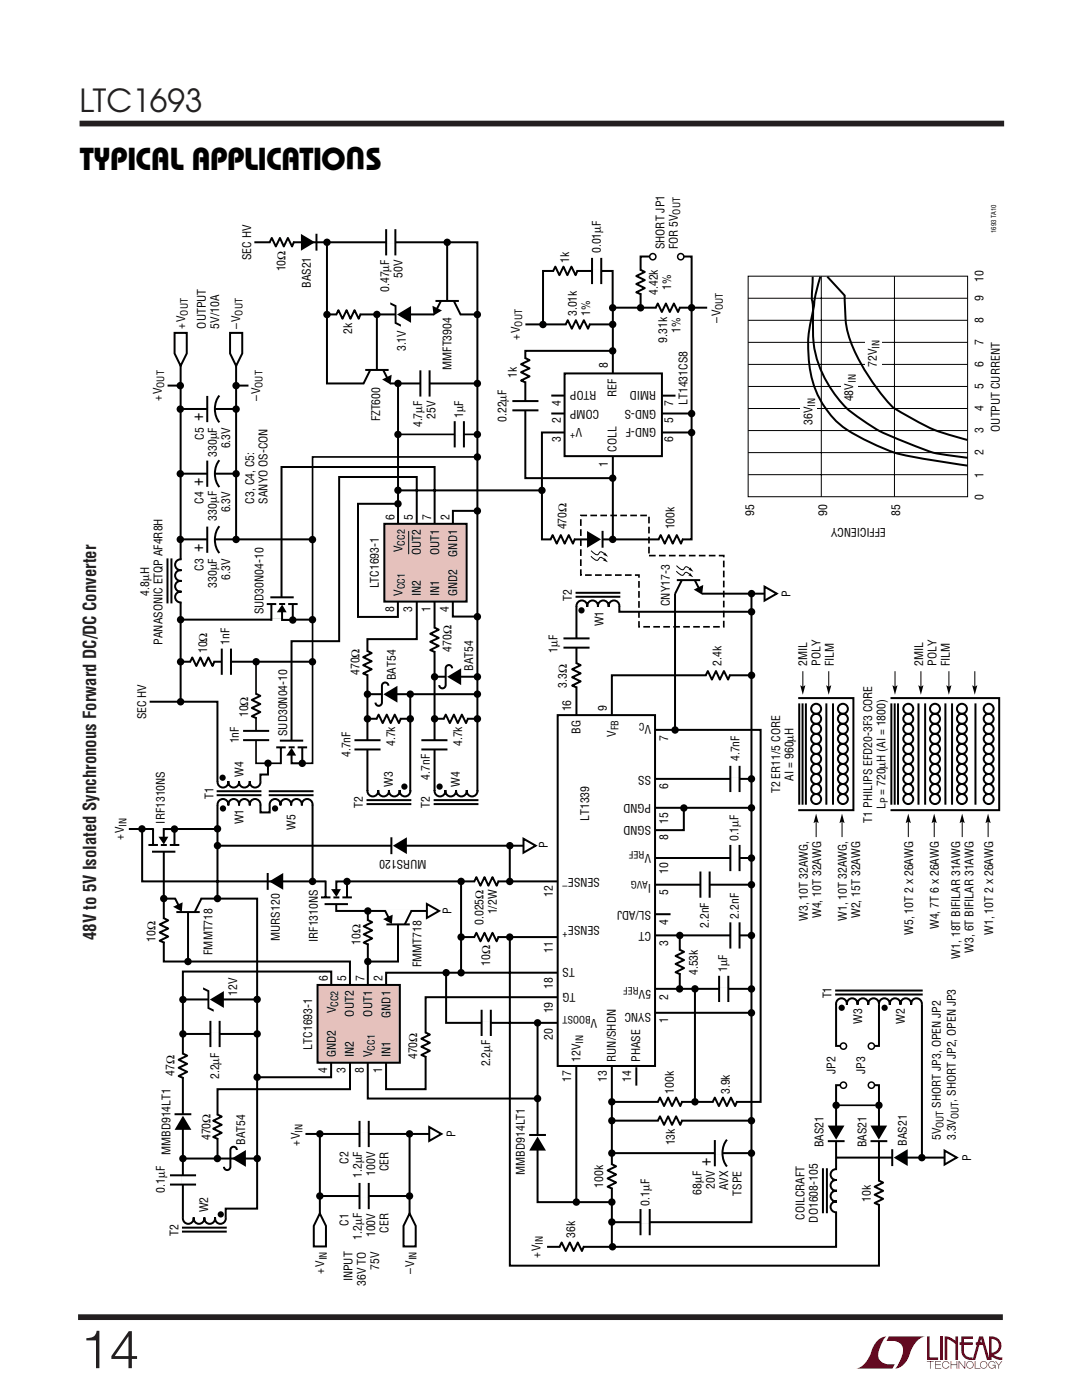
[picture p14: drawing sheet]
<svg xmlns="http://www.w3.org/2000/svg" width="216mm" height="279mm" viewBox="0 0 216 279" stroke-linecap="round" stroke-linejoin="round" font-family="sans-serif">
<defs><g id="words">
<text font-size="10.6" fill="#231f20" x="16" y="273">14</text>
<text font-size="6.3" fill="#231f20" x="15.9" y="22.3">LTC1693</text>
<g font-size="6.3">
<text x="72.9" y="29.4" transform="rotate(-180 72.9 29.4)">U</text>
<text x="15.9" y="33.8">TYPICAL APPLICATIONS</text>
</g>
<text font-size="3.5" fill="#231f20" x="19.2" y="187.6" transform="rotate(-90 19.2 187.6)">48V to 5V Isolated Synchronous Forward DC/DC Converter</text>
<g font-size="3.3">
<text x="40.5" y="84.1" transform="rotate(-90 40.5 84.1)">+</text>
<text x="40.5" y="97" transform="rotate(-90 40.5 97)">+</text>
<text x="40.5" y="110.2" transform="rotate(-90 40.5 110.2)">+</text>
<text x="141.8" y="232.6" transform="rotate(-90 141.8 232.6)">+</text>
</g>
<g font-size="2.3">
<text x="50.1" y="51.9" transform="rotate(-90 50.1 51.9)">SEC HV</text>
<text x="113.6" y="52.4" transform="rotate(-90 113.6 52.4)">1k</text>
<text x="119.9" y="50.5" transform="rotate(-90 119.9 50.5)">0.01µF</text>
<text x="132.6" y="49.8" transform="rotate(-90 132.6 49.8)">SHORT JP1</text>
<text x="135.2" y="49.8" transform="rotate(-90 135.2 49.8)">FOR 5V</text>
<text x="57" y="54.2" transform="rotate(-90 57 54.2)">10Ω</text>
<text x="62" y="57.5" transform="rotate(-90 62 57.5)">BAS21</text>
<text x="77.7" y="58.3" transform="rotate(-90 77.7 58.3)">0.47µF</text>
<text x="80.3" y="55.4" transform="rotate(-90 80.3 55.4)">50V</text>
<text x="131.2" y="58.9" transform="rotate(-90 131.2 58.9)">4.42k</text>
<text x="133.9" y="57.9" transform="rotate(-90 133.9 57.9)">1%</text>
<text x="196.3" y="56.3" transform="rotate(-90 196.3 56.3)">10</text>
<text x="37" y="65.6" transform="rotate(-90 37 65.6)">+V</text>
<text x="41.1" y="65.6" transform="rotate(-90 41.1 65.6)">OUTPUT</text>
<text x="43.7" y="65.6" transform="rotate(-90 43.7 65.6)">5V/10A</text>
<text x="47.9" y="65.6" transform="rotate(-90 47.9 65.6)">–V</text>
<text x="115.1" y="63.1" transform="rotate(-90 115.1 63.1)">3.01k</text>
<text x="117.8" y="63.1" transform="rotate(-90 117.8 63.1)">1%</text>
<text x="143.7" y="64.4" transform="rotate(-90 143.7 64.4)">–V</text>
<text x="196.3" y="64.5" transform="rotate(-90 196.3 64.5)">8</text>
<text x="196.3" y="60.1" transform="rotate(-90 196.3 60.1)">9</text>
<text x="70.3" y="66.7" transform="rotate(-90 70.3 66.7)">2k</text>
<text x="81" y="70.1" transform="rotate(-90 81 70.1)">3.1V</text>
<text x="103.7" y="67.8" transform="rotate(-90 103.7 67.8)">+V</text>
<text x="133.1" y="68.4" transform="rotate(-90 133.1 68.4)">9.31k</text>
<text x="135.8" y="66.4" transform="rotate(-90 135.8 66.4)">1%</text>
<text x="196.3" y="68.9" transform="rotate(-90 196.3 68.9)">7</text>
<text x="90.1" y="73.8" transform="rotate(-90 90.1 73.8)">MMFT3904</text>
<text x="103.1" y="75.5" transform="rotate(-90 103.1 75.5)">1k</text>
<text x="121.3" y="73.5" transform="rotate(-90 121.3 73.5)">8</text>
<text x="175" y="73.2" transform="rotate(-90 175 73.2)">72V</text>
<text x="196.3" y="77.7" transform="rotate(-90 196.3 77.7)">5</text>
<text x="196.3" y="73.3" transform="rotate(-90 196.3 73.3)">6</text>
<text x="32.3" y="80" transform="rotate(-90 32.3 80)">+V</text>
<text x="51.9" y="80" transform="rotate(-90 51.9 80)">–V</text>
<text x="86.9" y="83.6" transform="rotate(-90 86.9 83.6)">25V</text>
<text x="92.4" y="83.4" transform="rotate(-90 92.4 83.4)">1µF</text>
<text x="111.9" y="81" transform="rotate(-90 111.9 81)">4</text>
<text x="119" y="78.1" transform="rotate(-180 119 78.1)">RTOP</text>
<text x="119.6" y="81.7" transform="rotate(-180 119.6 81.7)">COMP</text>
<text x="123" y="79.3" transform="rotate(-90 123 79.3)">REF</text>
<text x="130.9" y="81.7" transform="rotate(-180 130.9 81.7)">GND-S</text>
<text x="130.9" y="78.1" transform="rotate(-180 130.9 78.1)">RMID</text>
<text x="134.3" y="81" transform="rotate(-90 134.3 81)">7</text>
<text x="137.2" y="80.8" transform="rotate(-90 137.2 80.8)">LT1431CS8</text>
<text x="170.3" y="80.1" transform="rotate(-90 170.3 80.1)">48V</text>
<text x="196.3" y="82.1" transform="rotate(-90 196.3 82.1)">4</text>
<text x="40.6" y="87.8" transform="rotate(-90 40.6 87.8)">C5</text>
<text x="45.9" y="89.5" transform="rotate(-90 45.9 89.5)">6.3V</text>
<text x="75.9" y="84.1" transform="rotate(-90 75.9 84.1)">FZT600</text>
<text x="84.2" y="85.3" transform="rotate(-90 84.2 85.3)">4.7µF</text>
<text x="101.1" y="84.2" transform="rotate(-90 101.1 84.2)">0.22µF</text>
<text x="111.9" y="88.3" transform="rotate(-90 111.9 88.3)">3</text>
<text x="111.9" y="84.5" transform="rotate(-90 111.9 84.5)">2</text>
<text x="116.2" y="85.4" transform="rotate(-180 116.2 85.4)">V</text>
<text x="130.9" y="85.4" transform="rotate(-180 130.9 85.4)">GND-F</text>
<text x="134.3" y="88.3" transform="rotate(-90 134.3 88.3)">6</text>
<text x="134.3" y="84.5" transform="rotate(-90 134.3 84.5)">5</text>
<text x="162.1" y="84.9" transform="rotate(-90 162.1 84.9)">36V</text>
<text x="196.3" y="86.5" transform="rotate(-90 196.3 86.5)">3</text>
<text x="199.5" y="86.2" transform="rotate(-90 199.5 86.2)">OUTPUT CURRENT</text>
<text x="43.3" y="91.2" transform="rotate(-90 43.3 91.2)">330µF</text>
<text x="121.3" y="93.2" transform="rotate(-90 121.3 93.2)">1</text>
<text x="123" y="90.1" transform="rotate(-90 123 90.1)">COLL</text>
<text x="196.3" y="95.3" transform="rotate(-90 196.3 95.3)">1</text>
<text x="196.3" y="90.9" transform="rotate(-90 196.3 90.9)">2</text>
<text x="40.6" y="100.5" transform="rotate(-90 40.6 100.5)">C4</text>
<text x="50.7" y="100.5" transform="rotate(-90 50.7 100.5)">C3, C4, C5:</text>
<text x="53.4" y="100.5" transform="rotate(-90 53.4 100.5)">SANYO OS-CON</text>
<text x="196.3" y="99.7" transform="rotate(-90 196.3 99.7)">0</text>
<text x="43.3" y="103.9" transform="rotate(-90 43.3 103.9)">330µF</text>
<text x="45.9" y="102.3" transform="rotate(-90 45.9 102.3)">6.3V</text>
<text x="78.7" y="103.8" transform="rotate(-90 78.7 103.8)">6</text>
<text x="82.4" y="103.8" transform="rotate(-90 82.4 103.8)">5</text>
<text x="86" y="103.8" transform="rotate(-90 86 103.8)">7</text>
<text x="89.7" y="103.8" transform="rotate(-90 89.7 103.8)">2</text>
<text x="113.1" y="105.7" transform="rotate(-90 113.1 105.7)">470Ω</text>
<text x="134.6" y="105.7" transform="rotate(-90 134.6 105.7)">100k</text>
<text x="150.5" y="102.9" transform="rotate(-90 150.5 102.9)">95</text>
<text x="165.1" y="102.9" transform="rotate(-90 165.1 102.9)">90</text>
<text x="176.8" y="105.3" transform="rotate(-180 176.8 105.3)">EFFICIENCY</text>
<text x="179.6" y="102.9" transform="rotate(-90 179.6 102.9)">85</text>
<text x="40.6" y="113.9" transform="rotate(-90 40.6 113.9)">C3</text>
<text x="80.3" y="110.2" transform="rotate(-90 80.3 110.2)">V</text>
<text x="84" y="110.8" transform="rotate(-90 84 110.8)">OUT2</text>
<text x="87.6" y="110.8" transform="rotate(-90 87.6 110.8)">OUT1</text>
<text x="91.3" y="111.1" transform="rotate(-90 91.3 111.1)">GND1</text>
<text x="29.8" y="118.9" transform="rotate(-90 29.8 118.9)">4.8µH</text>
<text x="43.3" y="117.3" transform="rotate(-90 43.3 117.3)">330µF</text>
<text x="45.9" y="115.7" transform="rotate(-90 45.9 115.7)">6.3V</text>
<text x="75.6" y="117.4" transform="rotate(-90 75.6 117.4)">LTC1693-1</text>
<text x="80.3" y="118.9" transform="rotate(-90 80.3 118.9)">V</text>
<text x="84" y="118.9" transform="rotate(-90 84 118.9)">IN2</text>
<text x="87.6" y="118.9" transform="rotate(-90 87.6 118.9)">IN1</text>
<text x="91.3" y="118.9" transform="rotate(-90 91.3 118.9)">GND2</text>
<text x="114.1" y="119.9" transform="rotate(-90 114.1 119.9)">T2</text>
<text x="157.7" y="119.1" transform="rotate(-90 157.7 119.1)">P</text>
<text x="52.6" y="122.6" transform="rotate(-90 52.6 122.6)">SUD30N04-10</text>
<text x="78.6" y="122.1" transform="rotate(-90 78.6 122.1)">8</text>
<text x="82.3" y="122.1" transform="rotate(-90 82.3 122.1)">3</text>
<text x="85.9" y="122.1" transform="rotate(-90 85.9 122.1)">1</text>
<text x="89.6" y="122.1" transform="rotate(-90 89.6 122.1)">4</text>
<text x="120.4" y="125" transform="rotate(-90 120.4 125)">W1</text>
<text x="133.7" y="121" transform="rotate(-90 133.7 121)">CNY17-3</text>
<text x="32.4" y="128.6" transform="rotate(-90 32.4 128.6)">PANASONIC ETQP AF4R8H</text>
<text x="41.3" y="130.4" transform="rotate(-90 41.3 130.4)">10Ω</text>
<text x="45.8" y="128.7" transform="rotate(-90 45.8 128.7)">1nF</text>
<text x="90.1" y="130.1" transform="rotate(-90 90.1 130.1)">470Ω</text>
<text x="111.2" y="130.2" transform="rotate(-90 111.2 130.2)">1µF</text>
<text x="71.7" y="134.7" transform="rotate(-90 71.7 134.7)">470Ω</text>
<text x="79" y="135.7" transform="rotate(-90 79 135.7)">BAT54</text>
<text x="94.4" y="133.9" transform="rotate(-90 94.4 133.9)">BAT54</text>
<text x="113.1" y="137.3" transform="rotate(-90 113.1 137.3)">3.3Ω</text>
<text x="144" y="132.9" transform="rotate(-90 144 132.9)">2.4k</text>
<text x="161.1" y="132.9" transform="rotate(-90 161.1 132.9)">2MIL</text>
<text x="163.7" y="132.9" transform="rotate(-90 163.7 132.9)">POLY</text>
<text x="166.4" y="132.9" transform="rotate(-90 166.4 132.9)">FILM</text>
<text x="184.2" y="132.9" transform="rotate(-90 184.2 132.9)">2MIL</text>
<text x="186.9" y="132.9" transform="rotate(-90 186.9 132.9)">POLY</text>
<text x="189.5" y="132.9" transform="rotate(-90 189.5 132.9)">FILM</text>
<text x="29.2" y="143.6" transform="rotate(-90 29.2 143.6)">SEC HV</text>
<text x="49.5" y="143.1" transform="rotate(-90 49.5 143.1)">10Ω</text>
<text x="113.9" y="142" transform="rotate(-90 113.9 142)">16</text>
<text x="121.1" y="142" transform="rotate(-90 121.1 142)">9</text>
<text x="47.7" y="148.4" transform="rotate(-90 47.7 148.4)">1nF</text>
<text x="57.3" y="146.9" transform="rotate(-90 57.3 146.9)">SUD30N04-10</text>
<text x="78.8" y="148.9" transform="rotate(-90 78.8 148.9)">4.7k</text>
<text x="92.2" y="148.9" transform="rotate(-90 92.2 148.9)">4.7k</text>
<text x="115.9" y="146.4" transform="rotate(-90 115.9 146.4)">BG</text>
<text x="122.9" y="147" transform="rotate(-90 122.9 147)">V</text>
<text x="129.9" y="144.8" transform="rotate(-180 129.9 144.8)">V</text>
<text x="133.4" y="147.8" transform="rotate(-90 133.4 147.8)">7</text>
<text x="48.6" y="155" transform="rotate(-90 48.6 155)">W4</text>
<text x="70" y="151.1" transform="rotate(-90 70 151.1)">4.7nF</text>
<text x="85.8" y="155.6" transform="rotate(-90 85.8 155.6)">4.7nF</text>
<text x="129.9" y="154.8" transform="rotate(-180 129.9 154.8)">SS</text>
<text x="147.5" y="151.9" transform="rotate(-90 147.5 151.9)">4.7nF</text>
<text x="158.3" y="155.8" transform="rotate(-90 158.3 155.8)">AI = 960µH</text>
<text x="42.6" y="159.5" transform="rotate(-90 42.6 159.5)">T1</text>
<text x="72.4" y="161.3" transform="rotate(-90 72.4 161.3)">T2</text>
<text x="78.4" y="157" transform="rotate(-90 78.4 157)">W3</text>
<text x="85.8" y="161.3" transform="rotate(-90 85.8 161.3)">T2</text>
<text x="91.8" y="157" transform="rotate(-90 91.8 157)">W4</text>
<text x="129.9" y="160.5" transform="rotate(-180 129.9 160.5)">PGND</text>
<text x="133.4" y="157.5" transform="rotate(-90 133.4 157.5)">6</text>
<text x="155.7" y="158.3" transform="rotate(-90 155.7 158.3)">T2 ER11/5 CORE</text>
<text x="176.7" y="161.5" transform="rotate(-90 176.7 161.5)">L</text>
<text x="176.7" y="158.6" transform="rotate(-90 176.7 158.6)">= 720µH (AI = 1800)</text>
<text x="24.7" y="167.6" transform="rotate(-90 24.7 167.6)">+V</text>
<text x="32.9" y="164.4" transform="rotate(-90 32.9 164.4)">IRF1310NS</text>
<text x="48.6" y="164.5" transform="rotate(-90 48.6 164.5)">W1</text>
<text x="59" y="165.6" transform="rotate(-90 59 165.6)">W5</text>
<text x="117.5" y="163.8" transform="rotate(-90 117.5 163.8)">LT1339</text>
<text x="129.9" y="164.9" transform="rotate(-180 129.9 164.9)">SGND</text>
<text x="133.4" y="167.7" transform="rotate(-90 133.4 167.7)">8</text>
<text x="133.4" y="164.5" transform="rotate(-90 133.4 164.5)">15</text>
<text x="147.3" y="167.9" transform="rotate(-90 147.3 167.9)">0.1µF</text>
<text x="174" y="164.2" transform="rotate(-90 174 164.2)">T1 PHILIPS EFD20-3F3 CORE</text>
<text x="85.1" y="171.7" transform="rotate(-180 85.1 171.7)">MURS120</text>
<text x="109.3" y="169.3" transform="rotate(-90 109.3 169.3)">P</text>
<text x="129.9" y="170.4" transform="rotate(-180 129.9 170.4)">V</text>
<text x="110.3" y="179.1" transform="rotate(-90 110.3 179.1)">12</text>
<text x="119.7" y="175.2" transform="rotate(-180 119.7 175.2)">SENSE</text>
<text x="129.9" y="176.4" transform="rotate(-180 129.9 176.4)">I</text>
<text x="133.4" y="178.6" transform="rotate(-90 133.4 178.6)">5</text>
<text x="133.4" y="174.5" transform="rotate(-90 133.4 174.5)">10</text>
<text x="90.1" y="182.3" transform="rotate(-90 90.1 182.3)">P</text>
<text x="96.5" y="184.6" transform="rotate(-90 96.5 184.6)">0.025Ω</text>
<text x="99.1" y="182.5" transform="rotate(-90 99.1 182.5)">1/2W</text>
<text x="119.7" y="184.9" transform="rotate(-180 119.7 184.9)">SENSE</text>
<text x="129.9" y="181.9" transform="rotate(-180 129.9 181.9)">SL/ADJ</text>
<text x="133.4" y="184.6" transform="rotate(-90 133.4 184.6)">4</text>
<text x="141.4" y="185.2" transform="rotate(-90 141.4 185.2)">2.2nF</text>
<text x="147.4" y="183.4" transform="rotate(-90 147.4 183.4)">2.2nF</text>
<text x="161.2" y="183.8" transform="rotate(-90 161.2 183.8)">W3, 10T 32AWG,</text>
<text x="163.8" y="183.2" transform="rotate(-90 163.8 183.2)">W4, 10T 32AWG</text>
<text x="169" y="183.8" transform="rotate(-90 169 183.8)">W1, 10T 32AWG,</text>
<text x="171.6" y="183.2" transform="rotate(-90 171.6 183.2)">W2, 15T 32AWG</text>
<text x="187.4" y="185.4" transform="rotate(-90 187.4 185.4)">W4, 7T 6 x 26AWG</text>
<text x="31" y="188" transform="rotate(-90 31 188)">10Ω</text>
<text x="42.4" y="190.5" transform="rotate(-90 42.4 190.5)">FMMT718</text>
<text x="55.8" y="187.8" transform="rotate(-90 55.8 187.8)">MURS120</text>
<text x="63.4" y="188" transform="rotate(-90 63.4 188)">IRF1310NS</text>
<text x="71.9" y="188.5" transform="rotate(-90 71.9 188.5)">10Ω</text>
<text x="110.3" y="190.2" transform="rotate(-90 110.3 190.2)">11</text>
<text x="129.9" y="186" transform="rotate(-180 129.9 186)">CT</text>
<text x="133.4" y="188.8" transform="rotate(-90 133.4 188.8)">3</text>
<text x="182.2" y="186.6" transform="rotate(-90 182.2 186.6)">W5, 10T 2 x 26AWG</text>
<text x="191.6" y="191.3" transform="rotate(-90 191.6 191.3)">W1, 18T BIFILAR 31AWG</text>
<text x="194.3" y="190.2" transform="rotate(-90 194.3 190.2)">W3, 6T BIFILAR 31AWG</text>
<text x="198.2" y="186.6" transform="rotate(-90 198.2 186.6)">W1, 10T 2 x 26AWG</text>
<text x="65.4" y="195.8" transform="rotate(-90 65.4 195.8)">6</text>
<text x="69.1" y="195.8" transform="rotate(-90 69.1 195.8)">5</text>
<text x="72.7" y="195.8" transform="rotate(-90 72.7 195.8)">7</text>
<text x="76.4" y="195.8" transform="rotate(-90 76.4 195.8)">2</text>
<text x="84.1" y="193" transform="rotate(-90 84.1 193)">FMMT718</text>
<text x="97.8" y="192.7" transform="rotate(-90 97.8 192.7)">10Ω</text>
<text x="110.3" y="197.3" transform="rotate(-90 110.3 197.3)">18</text>
<text x="114.7" y="193.1" transform="rotate(-180 114.7 193.1)">TS</text>
<text x="129.9" y="197.6" transform="rotate(-180 129.9 197.6)">5V</text>
<text x="139.3" y="194.6" transform="rotate(-90 139.3 194.6)">4.53k</text>
<text x="145.1" y="194" transform="rotate(-90 145.1 194)">1µF</text>
<text x="47.3" y="198.8" transform="rotate(-90 47.3 198.8)">12V</text>
<text x="67" y="202.2" transform="rotate(-90 67 202.2)">V</text>
<text x="70.6" y="202.9" transform="rotate(-90 70.6 202.9)">OUT2</text>
<text x="74.3" y="202.9" transform="rotate(-90 74.3 202.9)">OUT1</text>
<text x="77.9" y="203.1" transform="rotate(-90 77.9 203.1)">GND1</text>
<text x="110.3" y="202.2" transform="rotate(-90 110.3 202.2)">19</text>
<text x="114.8" y="198.1" transform="rotate(-180 114.8 198.1)">TG</text>
<text x="119.2" y="203.3" transform="rotate(-180 119.2 203.3)">V</text>
<text x="129.9" y="202.1" transform="rotate(-180 129.9 202.1)">SYNC</text>
<text x="133.4" y="199.5" transform="rotate(-90 133.4 199.5)">2</text>
<text x="165.9" y="199.3" transform="rotate(-90 165.9 199.3)">T1</text>
<text x="62.3" y="209.5" transform="rotate(-90 62.3 209.5)">LTC1693-1</text>
<text x="110.3" y="207.5" transform="rotate(-90 110.3 207.5)">20</text>
<text x="133.4" y="204.2" transform="rotate(-90 133.4 204.2)">1</text>
<text x="172" y="204.4" transform="rotate(-90 172 204.4)">W3</text>
<text x="180.6" y="204.4" transform="rotate(-90 180.6 204.4)">W2</text>
<text x="34.8" y="214.7" transform="rotate(-90 34.8 214.7)">47Ω</text>
<text x="43.7" y="215.4" transform="rotate(-90 43.7 215.4)">2.2µF</text>
<text x="65.3" y="214.2" transform="rotate(-90 65.3 214.2)">4</text>
<text x="67" y="211" transform="rotate(-90 67 211)">GND2</text>
<text x="68.9" y="214.2" transform="rotate(-90 68.9 214.2)">3</text>
<text x="70.6" y="211" transform="rotate(-90 70.6 211)">IN2</text>
<text x="72.6" y="214.2" transform="rotate(-90 72.6 214.2)">8</text>
<text x="74.3" y="211" transform="rotate(-90 74.3 211)">V</text>
<text x="76.2" y="214.2" transform="rotate(-90 76.2 214.2)">1</text>
<text x="77.9" y="211" transform="rotate(-90 77.9 211)">IN1</text>
<text x="83.3" y="211.4" transform="rotate(-90 83.3 211.4)">470Ω</text>
<text x="97.8" y="212.8" transform="rotate(-90 97.8 212.8)">2.2µF</text>
<text x="113.9" y="216" transform="rotate(-90 113.9 216)">17</text>
<text x="115.9" y="211.9" transform="rotate(-90 115.9 211.9)">12V</text>
<text x="121.1" y="216" transform="rotate(-90 121.1 216)">13</text>
<text x="122.9" y="211.9" transform="rotate(-90 122.9 211.9)">RUN/SHDN</text>
<text x="126" y="216" transform="rotate(-90 126 216)">14</text>
<text x="127.8" y="211.9" transform="rotate(-90 127.8 211.9)">PHASE</text>
<text x="166.7" y="214.3" transform="rotate(-90 166.7 214.3)">JP2</text>
<text x="172.6" y="214.3" transform="rotate(-90 172.6 214.3)">JP3</text>
<text x="134.4" y="218.2" transform="rotate(-90 134.4 218.2)">100k</text>
<text x="145.6" y="218.4" transform="rotate(-90 145.6 218.4)">3.9k</text>
<text x="187.8" y="221" transform="rotate(-90 187.8 221)">SHORT JP3, OPEN JP2</text>
<text x="190.7" y="219.9" transform="rotate(-90 190.7 219.9)">, SHORT JP2, OPEN JP3</text>
<text x="42" y="227.6" transform="rotate(-90 42 227.6)">470Ω</text>
<text x="90.9" y="226.8" transform="rotate(-90 90.9 226.8)">P</text>
<text x="187.8" y="227.5" transform="rotate(-90 187.8 227.5)">5V</text>
<text x="190.7" y="227.5" transform="rotate(-90 190.7 227.5)">3.3V</text>
<text x="34" y="230.5" transform="rotate(-90 34 230.5)">MMBD914LT1</text>
<text x="48.9" y="228.5" transform="rotate(-90 48.9 228.5)">BAT54</text>
<text x="59.8" y="228.7" transform="rotate(-90 59.8 228.7)">+V</text>
<text x="69.5" y="232.3" transform="rotate(-90 69.5 232.3)">C2</text>
<text x="77.5" y="233.7" transform="rotate(-90 77.5 233.7)">CER</text>
<text x="134.7" y="228.6" transform="rotate(-90 134.7 228.6)">13k</text>
<text x="164.3" y="229" transform="rotate(-90 164.3 229)">BAS21</text>
<text x="172.9" y="229" transform="rotate(-90 172.9 229)">BAS21</text>
<text x="181" y="228.7" transform="rotate(-90 181 228.7)">BAS21</text>
<text x="193.8" y="231.6" transform="rotate(-90 193.8 231.6)">P</text>
<text x="32.9" y="238" transform="rotate(-90 32.9 238)">0.1µF</text>
<text x="72.2" y="235.1" transform="rotate(-90 72.2 235.1)">1.2µF</text>
<text x="74.8" y="234.6" transform="rotate(-90 74.8 234.6)">100V</text>
<text x="104.7" y="234.5" transform="rotate(-90 104.7 234.5)">MMBD914LT1</text>
<text x="120.4" y="237" transform="rotate(-90 120.4 237)">100k</text>
<text x="140" y="238.4" transform="rotate(-90 140 238.4)">68µF</text>
<text x="142.6" y="237.3" transform="rotate(-90 142.6 237.3)">20V</text>
<text x="145.3" y="237.6" transform="rotate(-90 145.3 237.6)">AVX</text>
<text x="148" y="238.6" transform="rotate(-90 148 238.6)">TSPE</text>
<text x="173.8" y="239.9" transform="rotate(-90 173.8 239.9)">10k</text>
<text x="41.6" y="241.9" transform="rotate(-90 41.6 241.9)">W2</text>
<text x="69.5" y="244.6" transform="rotate(-90 69.5 244.6)">C1</text>
<text x="129.6" y="240.6" transform="rotate(-90 129.6 240.6)">0.1µF</text>
<text x="160.6" y="243.5" transform="rotate(-90 160.6 243.5)">COILCRAFT</text>
<text x="163.2" y="244" transform="rotate(-90 163.2 244)">DO1608-105</text>
<text x="35.6" y="246.6" transform="rotate(-90 35.6 246.6)">T2</text>
<text x="72.2" y="247.4" transform="rotate(-90 72.2 247.4)">1.2µF</text>
<text x="74.8" y="246.9" transform="rotate(-90 74.8 246.9)">100V</text>
<text x="77.5" y="246" transform="rotate(-90 77.5 246)">CER</text>
<text x="107.8" y="251" transform="rotate(-90 107.8 251)">+V</text>
<text x="114.7" y="247.1" transform="rotate(-90 114.7 247.1)">36k</text>
<text x="64.7" y="254.2" transform="rotate(-90 64.7 254.2)">+V</text>
<text x="70.3" y="255.7" transform="rotate(-90 70.3 255.7)">INPUT</text>
<text x="73" y="256.6" transform="rotate(-90 73 256.6)">36V TO</text>
<text x="75.7" y="253.4" transform="rotate(-90 75.7 253.4)">75V</text>
<text x="82.6" y="254.2" transform="rotate(-90 82.6 254.2)">–V</text>
</g>
<g font-size="2">
<text x="135.7" y="42.8" transform="rotate(-90 135.7 42.8)">OUT</text>
<text x="37.5" y="63" transform="rotate(-90 37.5 63)">OUT</text>
<text x="48.4" y="63" transform="rotate(-90 48.4 63)">OUT</text>
<text x="104.2" y="65.2" transform="rotate(-90 104.2 65.2)">OUT</text>
<text x="144.2" y="61.8" transform="rotate(-90 144.2 61.8)">OUT</text>
<text x="175.5" y="69.6" transform="rotate(-90 175.5 69.6)">IN</text>
<text x="32.8" y="77.4" transform="rotate(-90 32.8 77.4)">OUT</text>
<text x="52.4" y="77.4" transform="rotate(-90 52.4 77.4)">OUT</text>
<text x="170.8" y="76.5" transform="rotate(-90 170.8 76.5)">IN</text>
<text x="162.6" y="81.2" transform="rotate(-90 162.6 81.2)">IN</text>
<text x="114.7" y="86.4" transform="rotate(-180 114.7 86.4)">+</text>
<text x="80.8" y="108.9" transform="rotate(-90 80.8 108.9)">CC2</text>
<text x="80.8" y="117.6" transform="rotate(-90 80.8 117.6)">CC1</text>
<text x="123.4" y="145.7" transform="rotate(-90 123.4 145.7)">FB</text>
<text x="128.6" y="144.3" transform="rotate(-180 128.6 144.3)">C</text>
<text x="177.2" y="160.3" transform="rotate(-90 177.2 160.3)">P</text>
<text x="25.2" y="165" transform="rotate(-90 25.2 165)">IN</text>
<text x="128.6" y="169.9" transform="rotate(-180 128.6 169.9)">REF</text>
<text x="113.2" y="176.2" transform="rotate(-180 113.2 176.2)">–</text>
<text x="129.3" y="175.9" transform="rotate(-180 129.3 175.9)">AVG</text>
<text x="113.2" y="185.9" transform="rotate(-180 113.2 185.9)">+</text>
<text x="127.5" y="197.1" transform="rotate(-180 127.5 197.1)">REF</text>
<text x="67.5" y="200.9" transform="rotate(-90 67.5 200.9)">CC2</text>
<text x="117.9" y="202.8" transform="rotate(-180 117.9 202.8)">BOOST</text>
<text x="74.8" y="209.7" transform="rotate(-90 74.8 209.7)">CC1</text>
<text x="116.4" y="208.3" transform="rotate(-90 116.4 208.3)">IN</text>
<text x="60.3" y="226.1" transform="rotate(-90 60.3 226.1)">IN</text>
<text x="188.3" y="225.1" transform="rotate(-90 188.3 225.1)">OUT</text>
<text x="191.2" y="223.3" transform="rotate(-90 191.2 223.3)">OUT</text>
<text x="65.2" y="251.6" transform="rotate(-90 65.2 251.6)">IN</text>
<text x="83.1" y="251.6" transform="rotate(-90 83.1 251.6)">IN</text>
<text x="108.3" y="248.4" transform="rotate(-90 108.3 248.4)">IN</text>
</g>
<text font-size="1.3" x="198.8" y="46.5" transform="rotate(-90 198.8 46.5)">1693 TA10</text>
</g></defs>
<g fill="#900126">
<path d="M185 266.7h.5v4.2h1.7v.5h-2.2z"/>
<path d="M175.3 267.3l.5-.3 1.1-.3a5.3 5.3 0 0 0-1.6 4.3 2.68 2.68 0 0 0 3.3 1.3l-.5 .8h-7.3a5.1 5.1 0 0 0 3.2-3.9l.4-.8z"/>
<path d="M177.4 266.7h7.2a5.1 5.1 0 0 0-3.2 4 3.4 3.4 0 0 1-2.8 2.4 5.3 5.3 0 0 0 1.5-4.2 2.67 2.67 0 0 0-3.2-1.3z"/>
<path d="M187.6 266.7h.5v4.7h-.5z"/>
<path d="M188.5 266.7l1.1 .2 1 .7v-.9h.6v4.7h-.6v-3.2l-.9-.6-.7-.4v4.2h-.5z"/>
<path d="M184.9 271.6h1.4v.2h-.6v1.3h-.1v-1.3h-.7z"/>
<path d="M186.6 271.6h1.2v.2h-1.1v.5h1v.1h-1v.6h1.1v.1h-1.2z"/>
<path d="M189.7 271.6h.1v.7h1.1v-.7h.1v1.5h-.1v-.7h-1.1v.7h-.1z"/>
<path d="M191.3 271.6h.1l1.1 1.3v-1.3h.1v1.5l-.1 .1-1.1-1.4v1.3h-.1z"/>
<path d="M194.5 271.6h.1v1.4h1v.1h-1.1z"/>
<path d="M198.6 271.6h.1l.6 .8 .5-.8h.2l-.7 .9v.6h-.1v-.6z"/>
<path d="M191.8 266.7h2.3v.5h-1.8v.7h1.8v.5h-1.8v1.2a1.37 1.37 0 0 0 1.8 1.3v.5l1.3-4.7h.8l1.1 4.3v-4.3a1.91 1.91 0 0 1 2.5 1.4 1.91 1.91 0 0 1-1.5 2.3l.7 .4 1 .1v.5h-.4a3.5 3.5 0 0 1-1.9-.8v-.6a1.39 1.39 0 0 0 1.6-1.3 1.39 1.39 0 0 0-1.4-1.5v4.2h-1l-.8-3h-1.4v-.5h1.3l-.2-.7-1.2 4.2a2.13 2.13 0 0 1-2.7-1.3l-.1-1.7h-.3v-.5h.3z"/>
<path d="M193 271.8a.75 .75 0 0 1 1.2 .2 .75 .75 0 0 1-.4 1.1 .75 .75 0 0 1-1-.7h.1a.61 .61 0 0 0 .9 .5 .61 .61 0 0 0 .2-1 .61 .61 0 0 0-1 .2l-.1 .3h-.1z"/>
<path d="M195.7 271.8a.75 .75 0 0 1 1.2 .2 .75 .75 0 0 1-.4 1.1 .75 .75 0 0 1-1-.7h.2a.61 .61 0 0 0 .8 .5 .61 .61 0 0 0 .2-1 .61 .61 0 0 0-1 .2v.3h-.2z"/>
<path d="M197.4 271.8a.74 .74 0 0 1 1.2 .3h-.1a.61 .61 0 0 0-1-.2 .61 .61 0 0 0 .1 1 .61 .61 0 0 0 .9-.4h-.5v-.1h.7v.7h-.2v-.3a.76 .76 0 0 1-1.1 .2 .76 .76 0 0 1 0-1.2z"/>
<path d="M188.2 271.8a.74 .74 0 0 1 1.2 .4h-.1a.61 .61 0 0 0-.9-.3 .61 .61 0 0 0-.1 1 .61 .61 0 0 0 1-.3h.1a.75 .75 0 0 1-1.1 .4 .75 .75 0 0 1-.1-1.2z"/>
</g>
<path d="M15.9 24.7h184.5M15.6 262.9h184.5" fill="none" stroke="#231f20" stroke-width="1.1" stroke-linecap="butt"/>
<g fill="none" stroke="#000" stroke-width=".4">
<path d="M79.4 76.5v28M112.6 86.3h-4.5v11.6h-28.9M79.2 100.5h-7.8v22.6h8v-3.1M83.2 104.9v-9.7h-15.5v32.8h-9.5v19.8M86.7 104.5v-11.3h-30.5v26M90.4 119.8v3.3h4.8M95.2 102h-4.8v2.6M114.8 119.1h9M114.8 118.3h9M149.9 118.5v125.4h-27.8M73.2 138.5h22.1M81.9 138.8v19.2"/>
<path d="M83.2 120v7.6h-9.9v30.3M86.8 135.1h8.5M115 121.1a1.09 1.09 0 0 1 1.1-1.3 1.09 1.09 0 0 1 1.1 1.3 1.08 1.08 0 0 1 1-1.3 1.08 1.08 0 0 1 1.1 1.3 1.09 1.09 0 0 1 1.1-1.3 1.09 1.09 0 0 1 1 1.3 1.09 1.09 0 0 1 1.1-1.3 1.09 1.09 0 0 1 1.1 1.3M73.1 159.7h9M73.3 157.7a1.09 1.09 0 0 0 1.1 1.2 1.09 1.09 0 0 0 1.1-1.2 1.08 1.08 0 0 0 1 1.2 1.08 1.08 0 0 0 1.1-1.2 1.09 1.09 0 0 0 1.1 1.2 1.09 1.09 0 0 0 1-1.2 1.09 1.09 0 0 0 1.1 1.2 1.09 1.09 0 0 0 1.1-1.2M73.1 160.5h9M67.1 180.4v1.4h18.3M135.6 186.7v10.5M138.7 197.2v22.1M166.6 197.7h17.5M166.6 198.5h17.5M107.3 204.2v35.7h14.8"/>
<path d="M115 212.7v27M166.8 200.5a1.09 1.09 0 0 1 1.1-1.3 1.09 1.09 0 0 1 1.1 1.3 1.09 1.09 0 0 1 1-1.3 1.09 1.09 0 0 1 1.1 1.3 1.08 1.08 0 0 1 1.1-1.3 1.08 1.08 0 0 1 1 1.3 1.09 1.09 0 0 1 1.1-1.3 1.09 1.09 0 0 1 1.1 1.3 1.09 1.09 0 0 1 1.1-1.3 1.09 1.09 0 0 1 1 1.3 1.09 1.09 0 0 1 1.1-1.3 1.09 1.09 0 0 1 1.1 1.3 1.08 1.08 0 0 1 1-1.3 1.08 1.08 0 0 1 1.1 1.3 1.09 1.09 0 0 1 1.1-1.3 1.09 1.09 0 0 1 1.1 1.3M36.3 245.8h8.9M36.3 245h8.9M36.5 243a1.09 1.09 0 0 0 1.1 1.2 1.09 1.09 0 0 0 1-1.2 1.08 1.08 0 0 0 1.1 1.2 1.08 1.08 0 0 0 1.1-1.2 1.09 1.09 0 0 0 1 1.2 1.09 1.09 0 0 0 1.1-1.2 1.09 1.09 0 0 0 1.1 1.2 1.09 1.09 0 0 0 1.1-1.2"/>
</g>
<path d="M115.1 121h8.4M73.4 157.8h8.4M166.9 200.3h8.4M175.5 200.3h8.4M36.6 243.1h8.4" fill="none" stroke="#fff" stroke-width=".67" stroke-linecap="butt"/>
<g fill="#000">
<circle cx="116" cy="121.8" r=".62"/>
<circle cx="80.7" cy="157" r=".62"/>
<circle cx="168" cy="201.1" r=".62"/>
<circle cx="176.5" cy="201.1" r=".62"/>
<circle cx="44.1" cy="242.4" r=".62"/>
</g>
<path d="M76.7 104.5h16.4v15.6h-16.4z" fill="#e5c1bc"/>
<path d="M76.7 104.5h16.4v15.6h-16.4zM32.7 170v21.9h37.1v5M66.1 196.6v-2.7h-29.6v49.1M73.4 181.9v14.7M91.8 194.1h-14.8v2.6M111.5 199h-26.6v18.4h-7.9v-5.5M66.1 212.1v2.9h-14.8M69.8 212.1v5.3h-26.4v13.8M73.4 211.9v7.3h33.8" fill="none" stroke="#000" stroke-width=".4"/>
<path d="M63.4 196.6h16.4v15.5h-16.4z" fill="#e5c1bc"/>
<path d="M110 78.9h2.7M132.1 79h2.7M110 82.5h2.7M132 86.3h6M132.1 82.5h5.8M63.4 196.6h16.4v15.5h-16.4z" fill="none" stroke="#000" stroke-width=".4"/>
<g fill="#fff" stroke="#000" stroke-width=".4">
<path d="M112.7 74.5h19.4v16.5h-19.4z"/>
<path d="M104.5 167.4l2.4 1.4-2.4 1.4z"/>
<path d="M152.6 117.1l2.4 1.4-2.4 1.4z"/>
</g>
<path d="M60.9 48.3h2.2M73.3 130.1v4.5M89 135.1h2M53.4 175.9h2.3M73.4 183.8v4.5M77 181.8h5M36.5 222.4v2.3M46 231.2h2.1M107.3 226.5v2.3" fill="none" stroke="#fff" stroke-width=".67" stroke-linecap="butt"/>
<path d="M60 46.7l2.8 1.7-2.8 1.6zM89.2 135.1l2.8-1.7v3.3zM53.7 175.9l2.8-1.7v3.4zM36.5 222.7l1.7 2.8h-3.4zM46.3 231.2l2.8-1.7v3.4zM107.3 226.8l1.6 2.8h-3.3z" fill="#000"/>
<path d="M63.1 46.7v3.3M73.2 129.9l1 .4-1.7 .9 1.7 .8-1.7 .7 1.7 .9-1.7 .8 .9 .4M90.2 133.4a.64 .64 0 0 0-.6-.7 .64 .64 0 0 0-.7 .7v3.3a.64 .64 0 0 1-.6 .7 .64 .64 0 0 1-.7-.7M53.4 174.2v3.4M73.3 183.6l1 .4-1.7 .9 1.7 .8-1.7 .8 1.7 .8-1.7 .8 .9 .4M76.8 181.7l1.2 2.4M77.1 184.5h4.7M82.1 181.7l-1.3 2.8M38.2 222.4h-3.4M47.3 229.5a.64 .64 0 0 0-.7-.6 .64 .64 0 0 0-.6 .6v3.3a.64 .64 0 0 1-.7 .7 .64 .64 0 0 1-.6-.6M108.9 226.5h-3.3" fill="none" stroke="#000" stroke-width=".4"/>
<path d="M79.4 182.9v1.6" fill="none" stroke="#fff" stroke-width=".47"/>
<path d="M77 183.4l1.1-.5-.1 1.1z" fill="#000" stroke="#000" stroke-width=".46"/>
<g fill="#fff" stroke="#000" stroke-width=".4">
<path d="M34.8 66.4h2.5v4.1l-1.3 2.5-1.2-2.5z"/>
<path d="M45.9 66.4h2.4v4.1l-1.2 2.5-1.2-2.5z"/>
<path d="M81.7 242.2l1.2 2.4v4.2h-2.4v-4.2z"/>
</g>
<g fill="none" stroke="#fff" stroke-width=".67" stroke-linecap="butt">
<path d="M72.7 76.5h5.1M86.6 62.8h5.2M54.1 123.7h4.3M86.7 125.4v4.5M43.5 156.1h8.4M56 152.3h4.3M73.3 147.7v1.8M86.7 147.7v1.8M86.8 157.8h8.4M43.5 160.6h8.4M53.9 160.6h8.4M36.5 210.4v4.6"/>
<path d="M36.5 234.6v1.8M43.4 222.6v4.5"/>
</g>
<g fill="none" stroke="#000" stroke-width=".4">
<path d="M50.8 48.4h44.5v109.6M65.2 48.4v28.1h29.4M89.2 48.4v11.6M33.4 77h2.6M36 72.7v67.3M47.1 77h2.5M47.1 72.7v34.9M65.3 62.8h29.6M72.9 73.8h4.6M73.9 73.8l-1.4 2.8M75.2 63v10.8M76.5 73.8l1.1 2.3"/>
<path d="M86.9 60.1h4.7M88 60.1l-1.2 2.3M90.6 60.1l1.3 2.7M104.8 64.7h17.4M121.9 70h-17.1v25.4h17.2M122.2 61.4h18.9M122.2 61.4v-7.3h-13.8v10.6M122.3 61.5v13M127.8 61.2v-10h10.2v10M138 61.6v46h-29.9v-9.7M36.5 94.5h10.7M36.5 81.6h10.7"/>
<path d="M122.3 91v16.3M36.5 107.6h25.9M53.9 119.2h4.7M140.1 118.5h12.5M36.5 132.1h25.9M36.5 123.7h25.7M53.2 120.6h1.9M54.1 120.6v3.3M55.7 120.5h1.2M56.3 121.5v2.2h2.1M57.5 120.6h1.9M58.4 120.6v3.3"/>
<path d="M86.6 125.2l.9 .5-1.7 .8 1.7 .8-1.7 .8 1.7 .8-1.7 .8 1 .4M86.7 120v37.9M115 121v21.7M123.6 121v1.1h26.3M149.7 134.8h-27.6v7.9M29.9 140h13.5v16M43.2 157.9h9M43.2 158.7h9M43.4 155.9a1.09 1.09 0 0 0 1.1 1.3 1.09 1.09 0 0 0 1.1-1.3 1.08 1.08 0 0 0 1 1.3 1.08 1.08 0 0 0 1.1-1.3 1.09 1.09 0 0 0 1.1 1.3 1.09 1.09 0 0 0 1-1.3 1.09 1.09 0 0 0 1.1 1.3 1.09 1.09 0 0 0 1.1-1.3M53.6 157.9h9M53.6 158.7h9M55.1 149.1h1.9"/>
<path d="M55.8 147.8h4.7M56 149.2v3.3M57.6 149.1h1.2M58.2 150.1v2.2h2.1M59.4 149.1h1.9M60.3 149.2v3.3M70.7 149.6h5.2M70.7 147.7h5.2M84.1 149.6h5.2M84.1 147.7h5.2M86.5 159.7h9M86.7 157.7a1.09 1.09 0 0 0 1.1 1.2 1.09 1.09 0 0 0 1.1-1.2 1.09 1.09 0 0 0 1 1.2 1.09 1.09 0 0 0 1.1-1.2 1.09 1.09 0 0 0 1.1 1.2 1.09 1.09 0 0 0 1-1.2 1.09 1.09 0 0 0 1.1 1.2 1.09 1.09 0 0 0 1.1-1.2"/>
<path d="M130.7 155.4h19.2M130.7 145.7h21.1v74.2h-29.5M25.7 165.4h17.6M28.4 165.4v10.5h83.3M32.6 179.3h18.7v61.9h-6.3v1.8M43.3 168.8h61.2M43.4 160.7v18.6M43.4 160.7a1.09 1.09 0 0 1 1.1-1.2 1.09 1.09 0 0 1 1.1 1.2 1.09 1.09 0 0 1 1-1.2 1.09 1.09 0 0 1 1.1 1.2 1.09 1.09 0 0 1 1.1-1.2 1.09 1.09 0 0 1 1 1.2 1.09 1.09 0 0 1 1.1-1.2 1.09 1.09 0 0 1 1.1 1.2M52 160.6v1.5h1.8v-1.4M53.8 160.7a1.09 1.09 0 0 1 1.1-1.2 1.09 1.09 0 0 1 1.1 1.2 1.09 1.09 0 0 1 1-1.2 1.09 1.09 0 0 1 1.1 1.2 1.09 1.09 0 0 1 1.1-1.2 1.09 1.09 0 0 1 1 1.2 1.09 1.09 0 0 1 1.1-1.2 1.09 1.09 0 0 1 1.1 1.2M62.4 160.6v15.3M86.5 160.5h9"/>
<path d="M92 176.1v17.6M101.7 168.8v7.1M130.7 176.6h19.2M130.7 171.2h19.2M130.7 161.2h19.3M136.4 161.2v4.5h-5.7M36.5 199.5h14.8M79.4 184.5v7.4h-6.3M89 194.1v10h22.5M92 187h19.7M92 194.1h19.7M101.7 187v65.6h73.7v-36h-1.3"/>
<path d="M130.7 186.7h19.2M130.7 182.5h3.1M130.7 197.3h19.2M36.4 210.2l.9 .5-1.6 .8 1.6 .8-1.6 .8 1.6 .8-1.6 .8 .9 .5M36.5 206.3h14.8M122.1 211.3v37.3M130.7 202.1h19.2M166.8 200.4v8.3h.9M168 216.6h-1.2v32.2h-57.6M175.4 200.5v8.2h-1.3M184 200.4v30.4M33.9 236.4h5.2"/>
<path d="M33.9 234.6h5.2M43.3 222.4l.9 .4-1.7 .9 1.7 .8-1.7 .8 1.7 .8-1.7 .8 1 .4M61 226.3h24.9M63.8 238.7h17.9M63.8 226.2v16.2M81.7 226.3v16.1M122.3 230.1h27.6M167 231h21.7"/>
</g>
<g fill="#000">
<circle cx="65.2" cy="48.4" r=".74"/>
<circle cx="89.2" cy="48.4" r=".74"/>
<circle cx="36" cy="77" r=".74"/>
<circle cx="47.1" cy="77" r=".74"/>
<circle cx="65.2" cy="62.8" r=".74"/>
<circle cx="75.2" cy="62.8" r=".74"/>
<circle cx="79.4" cy="76.5" r=".74"/>
<circle cx="95.2" cy="62.8" r=".74"/>
<circle cx="95.2" cy="76.5" r=".74"/>
<circle cx="108.3" cy="64.8" r=".74"/>
<circle cx="122.2" cy="70" r=".74"/>
<circle cx="122.3" cy="61.4" r=".74"/>
<circle cx="122.3" cy="64.7" r=".74"/>
<circle cx="127.8" cy="61.4" r=".74"/>
<circle cx="36" cy="94.5" r=".74"/>
<circle cx="36" cy="81.6" r=".74"/>
<circle cx="47.1" cy="94.5" r=".74"/>
<circle cx="47.1" cy="81.6" r=".74"/>
<circle cx="79.4" cy="97.8" r=".74"/>
<circle cx="79.4" cy="86.7" r=".74"/>
<circle cx="95.2" cy="86.7" r=".74"/>
<circle cx="95.2" cy="91.2" r=".74"/>
<circle cx="108.1" cy="97.9" r=".74"/>
<circle cx="122.3" cy="95.4" r=".74"/>
<circle cx="36" cy="107.7" r=".74"/>
<circle cx="47.1" cy="107.7" r=".74"/>
<circle cx="62.3" cy="107.7" r=".74"/>
<circle cx="79.4" cy="100.5" r=".74"/>
<circle cx="95.2" cy="102" r=".74"/>
<circle cx="122.3" cy="107.6" r=".74"/>
<circle cx="150" cy="118.5" r=".74"/>
<circle cx="36" cy="132.1" r=".74"/>
<circle cx="36" cy="123.7" r=".74"/>
<circle cx="51.1" cy="132.1" r=".74"/>
<circle cx="58.4" cy="123.7" r=".74"/>
<circle cx="62.3" cy="132.1" r=".74"/>
<circle cx="62.3" cy="123.7" r=".74"/>
<circle cx="73.3" cy="138.5" r=".74"/>
<circle cx="81.9" cy="138.5" r=".74"/>
<circle cx="86.7" cy="135.1" r=".74"/>
<circle cx="95.2" cy="123.1" r=".74"/>
<circle cx="95.3" cy="138.5" r=".74"/>
<circle cx="95.3" cy="135.1" r=".74"/>
<circle cx="150" cy="134.8" r=".74"/>
<circle cx="150" cy="122.1" r=".74"/>
<circle cx="36" cy="140.1" r=".74"/>
<circle cx="44.4" cy="155.2" r=".62"/>
<circle cx="53.5" cy="152.3" r=".74"/>
<circle cx="60.3" cy="152.3" r=".74"/>
<circle cx="73.3" cy="143.5" r=".74"/>
<circle cx="81.9" cy="143.5" r=".74"/>
<circle cx="87.7" cy="157" r=".62"/>
<circle cx="134.7" cy="145.7" r=".74"/>
<circle cx="149.9" cy="155.4" r=".74"/>
<circle cx="28.3" cy="165.4" r=".74"/>
<circle cx="32.7" cy="179.3" r=".74"/>
<circle cx="43.4" cy="165.4" r=".74"/>
<circle cx="43.4" cy="179.3" r=".74"/>
<circle cx="43.4" cy="168.8" r=".74"/>
<circle cx="44.5" cy="161.3" r=".62"/>
<circle cx="54.9" cy="161.3" r=".62"/>
<circle cx="62.4" cy="175.9" r=".74"/>
<circle cx="92" cy="175.9" r=".74"/>
<circle cx="101.7" cy="175.9" r=".74"/>
<circle cx="101.7" cy="168.8" r=".74"/>
<circle cx="136.5" cy="161.3" r=".74"/>
<circle cx="149.9" cy="171.2" r=".74"/>
<circle cx="149.9" cy="161.2" r=".74"/>
<circle cx="149.9" cy="176.6" r=".74"/>
<circle cx="36.5" cy="199.5" r=".74"/>
<circle cx="51.3" cy="199.5" r=".74"/>
<circle cx="73.4" cy="181.8" r=".74"/>
<circle cx="73.4" cy="191.9" r=".74"/>
<circle cx="89" cy="194.1" r=".74"/>
<circle cx="92" cy="187" r=".74"/>
<circle cx="92" cy="194.1" r=".74"/>
<circle cx="101.7" cy="187" r=".74"/>
<circle cx="135.6" cy="197.4" r=".74"/>
<circle cx="135.6" cy="186.7" r=".74"/>
<circle cx="138.7" cy="197.4" r=".74"/>
<circle cx="149.9" cy="186.7" r=".74"/>
<circle cx="149.9" cy="197.4" r=".74"/>
<circle cx="36.5" cy="206.3" r=".74"/>
<circle cx="51.3" cy="215" r=".74"/>
<circle cx="51.3" cy="206.3" r=".74"/>
<circle cx="107.3" cy="204.1" r=".74"/>
<circle cx="107.3" cy="219.2" r=".74"/>
<circle cx="122.1" cy="219.9" r=".74"/>
<circle cx="138.7" cy="219.9" r=".74"/>
<circle cx="149.9" cy="202.1" r=".74"/>
<circle cx="36.5" cy="231.2" r=".74"/>
<circle cx="43.4" cy="231.2" r=".74"/>
<circle cx="51.3" cy="231.2" r=".74"/>
<circle cx="63.8" cy="238.7" r=".74"/>
<circle cx="63.8" cy="226.3" r=".74"/>
<circle cx="81.7" cy="238.7" r=".74"/>
<circle cx="81.7" cy="226.3" r=".74"/>
<circle cx="115" cy="239.9" r=".74"/>
<circle cx="122.1" cy="239.9" r=".74"/>
<circle cx="122.1" cy="230.1" r=".74"/>
<circle cx="149.9" cy="230.1" r=".74"/>
<circle cx="166.8" cy="220.6" r=".74"/>
<circle cx="175.4" cy="220.6" r=".74"/>
<circle cx="183.9" cy="231" r=".74"/>
<circle cx="122.1" cy="243.9" r=".74"/>
<circle cx="122.2" cy="248.8" r=".74"/>
</g>
<path d="M79.4 86.7h15.4M95.3 91.2h-32.9v61.1h-11.3v-19.8M167 220.6h7.7" fill="none" stroke="#000" stroke-width=".33"/>
<path d="M76.7 75.7l1.2-.5-.2 1.2zM86.6 61.4l1.1 .6-1 .6zM56.3 121.1l.5 .9h-1.1zM58.2 149.7l.5 .9h-1.1z" fill="#000" stroke="#000" stroke-width=".46"/>
<path d="M75.2 73.8v1.6M89.2 60.1v1.5" fill="none" stroke="#fff" stroke-width=".47"/>
<path d="M130.4 51.2h5.6" fill="none" stroke="#fff" stroke-width="1" stroke-linecap="butt"/>
<g fill="#fff" stroke="#000" stroke-width=".3">
<circle cx="130.3" cy="51.2" r=".62"/>
<circle cx="135.8" cy="51.2" r=".62"/>
</g>
<g fill="none" stroke="#000" stroke-width=".4">
<path d="M58.7 48.2l-.4 1-.9-1.7-.8 1.7-.7-1.7-.9 1.7-.8-1.7-.4 .9M77.1 45.7v5.3M78.9 45.7v5.3M115.3 54l-.4 .9-.9-1.7-.8 1.7-.8-1.7-.8 1.7-.8-1.7-.4 .9M118.1 51.5v5.2M120 51.5v5.2M127.7 53.8l1 .5-1.7 .8 1.7 .8-1.7 .8 1.7 .8-1.7 .8 .9 .4M41.4 79v5.2M43.8 78.9a4.4 4.4 0 0 0 0 5.4M72 62.6l-.4 1-.9-1.7-.8 1.7-.7-1.7-.9 1.7-.8-1.7-.4 .9M83.9 73.9v5.2M85.7 73.9v5.2"/>
<path d="M104.7 71.4l1 .5-1.7 .8 1.7 .8-1.7 .8 1.7 .8-1.7 .8 .9 .5M117.7 64.6l-.4 1-.8-1.7-.8 1.7-.8-1.7-.8 1.7-.8-1.7-.5 .9M135.7 61.3l-.4 1-.8-1.7-.9 1.7-.7-1.7-.8 1.7-.8-1.7-.5 .9M41.4 91.9v5.3M43.8 91.8a4.4 4.4 0 0 0 0 5.4M90.7 84.1v5.2M92.6 84.1v5.2M102.2 81.9h5.2M102.2 80h5.2M33.4 111.4v9M34.2 111.4v9M36.2 111.6a1.09 1.09 0 0 0-1.3 1.1 1.09 1.09 0 0 0 1.3 1.1 1.09 1.09 0 0 0-1.3 1.1 1.09 1.09 0 0 0 1.3 1 1.09 1.09 0 0 0-1.3 1.1 1.09 1.09 0 0 0 1.3 1.1 1.09 1.09 0 0 0-1.3 1 1.09 1.09 0 0 0 1.3 1.1"/>
<path d="M41.4 105.1v5.2M43.8 105a4.4 4.4 0 0 0 0 5.4M114.7 107.5l-.4 1-.8-1.7-.8 1.7-.8-1.7-.8 1.7-.8-1.7-.5 .9M120.2 105.9v3.4M135.1 115.8h4.6M136 115.8l-1.3 2.7v27.2M136.3 107.5l-.4 1-.9-1.7-.8 1.7-.7-1.7-.9 1.7-.8-1.7-.4 .9M138.6 115.8l1.2 2.3M42.8 132l-.4 .9-.8-1.7-.8 1.7-.8-1.7-.8 1.7-.8-1.7-.5 .9M44.3 129.4v5.3M46.1 129.4v5.3M51 138.4l.9 .5-1.7 .8 1.7 .8-1.7 .8 1.7 .8-1.7 .8 1 .4"/>
<path d="M77.5 136.9a.64 .64 0 0 0-.6-.7 .64 .64 0 0 0-.7 .7v3.3a.64 .64 0 0 1-.6 .7 .64 .64 0 0 1-.7-.7M112.4 129.3h5.2M112.4 127.4h5.2M114.9 132.3l1 .5-1.7 .8 1.7 .8-1.7 .8 1.7 .8-1.7 .8 .9 .4M145.7 134.7l-.4 .9-.8-1.7-.9 1.7-.7-1.7-.9 1.7-.8-1.7-.4 .9M48.5 147.7h5.2M48.5 145.9h5.2M53.5 152.3v2.3h-1.5v1.3M73.2 143.4h8.6M80 143.4l-.4 .9-.8-1.7-.8 1.7-.8-1.7-.8 1.7-.8-1.7-.5 .9M86.6 143.4h8.6M93.4 143.4l-.4 .9-.8-1.7-.9 1.7-.7-1.7-.8 1.7-.9-1.7-.4 .9"/>
<path d="M145.7 152.8v5.3M147.6 152.8v5.3M29.6 168.6h1.9M30.3 170h4.7M30.5 165.3v3.3M32.1 168.6h1.2M33.9 168.6h1.9M34.8 165.5h-2.1v2.2M34.8 165.3v3.3M139.8 173.9v5.3M141.6 173.9v5.3M145.7 168.6v5.3"/>
<path d="M147.6 168.6v5.3M32.6 183.2l1 .5-1.7 .8 1.7 .8-1.7 .8 1.7 .8-1.7 .8 .9 .5M135.6 189.5l.9 .5-1.7 .8 1.7 .8-1.7 .8 1.7 .8-1.7 .8 1 .4M143.5 194.7v5.3M145.3 194.7v5.3M145.7 184.1v5.2M147.6 184.1v5.2M42 203.7v5.3M43.8 203.7v5.3M136.1 219.8l-.4 .9-.8-1.7-.8 1.7-.8-1.7-.8 1.7-.8-1.7-.5 1M147.1 219.8l-.4 1-.9-1.8-.8 1.8-.7-1.8-.9 1.8-.8-1.8-.4 1"/>
</g>
<g fill="none" stroke="#fff" stroke-width=".67" stroke-linecap="butt">
<path d="M54 48.3h4.5M77.1 48.3h1.8M110.5 54.1h4.6M118.2 54.1h1.8M127.8 54v4.5M67.3 62.8h4.5M83.9 76.5h1.8M104.8 71.6v4.6M113 64.8h4.5M131 61.4h4.5M41.4 94.5h1.5M41.4 81.6h1.5"/>
<path d="M90.8 86.7h1.8M104.8 80.1v1.8M36.1 111.7v8.5M41.4 107.7h1.5M110 107.6h4.5M118 107.6h2.2M131.6 107.6h4.5M134.8 118.5h5.2M38.1 132.1h4.5M44.3 132h1.8M51.1 138.6v4.6M76.3 138.5h2"/>
<path d="M115 132.5v4.5M115 127.4v1.8M141 134.8h4.5M51.1 145.9v1.8M75.3 143.5h4.5M88.7 143.5h4.5M145.8 155.4h1.8M30.5 165.5h4.3M139.8 176.5h1.8M145.8 171.2h1.8M32.7 183.4v4.6M135.7 189.7v4.5"/>
<path d="M143.5 197.4h1.8M145.8 186.7h1.8M42 206.3h1.8M131.4 219.9h4.5M142.4 219.9h4.5"/>
</g>
<g fill="#000">
<path d="M117.1 106l2.8 1.6-2.8 1.7zM76.5 138.6l2.8-1.7v3.3z"/>
<circle cx="138" cy="61.4" r=".74"/>
<circle cx="138" cy="86.3" r=".74"/>
<circle cx="138" cy="82.5" r=".74"/>
<circle cx="86.7" cy="143.5" r=".74"/>
<circle cx="95.3" cy="143.5" r=".74"/>
<circle cx="34.8" cy="165.5" r=".74"/>
</g>
<path d="M138.9 117.7l1.2-.6-.2 1.2zM32.1 167.2h1.1l-.5 .9z" fill="#000" stroke="#000" stroke-width=".46"/>
<path d="M137.4 115.8v1.5" fill="none" stroke="#fff" stroke-width=".47"/>
<path d="M111.3 142.7h19.4v70h-19.4z" fill="#fff"/>
<g fill="none" stroke="#000" stroke-width=".4">
<path d="M111.3 142.7h19.4v70h-19.4zM99.5 186.9l-.4 1-.8-1.7-.8 1.7-.8-1.7-.8 1.7-.8-1.7-.5 .9M84.9 206l.9 .5-1.7 .8 1.7 .8-1.7 .8 1.7 .8-1.7 .8 .9 .4M96.1 201.5v5.3M97.9 201.5v5.3M127 213v3.7M122 232.3l.9 .5-1.7 .8 1.7 .8-1.7 .8 1.7 .8-1.7 .8 1 .4M122.3 223.7h27.6M136.1 223.5l-.4 1-.8-1.7-.8 1.7-.8-1.7-.8 1.7-.8-1.7-.5 .9M142.6 227.5v5.3M145.1 227.5a4.4 4.4 0 0 0 0 5.3M116.5 248.7l-.4 1-.8-1.7-.8 1.7-.8-1.7-.8 1.7-.8-1.7-.5 .9"/>
<path d="M127.8 241.3v5.2M129.6 241.3v5.2"/>
</g>
<path d="M94.8 187h4.5M84.9 206.2v4.6M96.1 204.1h1.8M122.1 232.5v4.5M131.4 223.6h4.5M142.7 230.1h1.5M111.8 248.8h4.5M127.8 243.9h1.8" fill="none" stroke="#fff" stroke-width=".67" stroke-linecap="butt"/>
<g fill="#000">
<circle cx="122.1" cy="223.7" r=".74"/>
<circle cx="149.9" cy="223.7" r=".74"/>
</g>
<path d="M168.4 208.7h5.6" fill="none" stroke="#fff" stroke-width="1" stroke-linecap="butt"/>
<g fill="#fff" stroke="#000" stroke-width=".3">
<circle cx="168.3" cy="208.8" r=".62"/>
<circle cx="173.9" cy="208.8" r=".62"/>
</g>
<path d="M168.4 216.5h5.6" fill="none" stroke="#fff" stroke-width="1" stroke-linecap="butt"/>
<g fill="#fff" stroke="#000" stroke-width=".3">
<circle cx="168.3" cy="216.6" r=".62"/>
<circle cx="173.9" cy="216.6" r=".62"/>
</g>
<path d="M166.8 233.4v8.5M166.8 225.5v2.2M175.4 225.5v2.2M175.4 235.7v4.6M178.1 231h2.2" fill="none" stroke="#fff" stroke-width=".67" stroke-linecap="butt"/>
<path d="M164.2 233.1v9M165 233.1v9M167 233.3a1.09 1.09 0 0 0-1.3 1.1 1.09 1.09 0 0 0 1.3 1.1 1.09 1.09 0 0 0-1.3 1.1 1.09 1.09 0 0 0 1.3 1 1.09 1.09 0 0 0-1.3 1.1 1.09 1.09 0 0 0 1.3 1.1 1.09 1.09 0 0 0-1.3 1.1 1.09 1.09 0 0 0 1.3 1M168.5 227.7h-3.3M175.3 235.6l.9 .4-1.7 .8 1.7 .9-1.7 .7 1.7 .9-1.7 .8 1 .4M177.1 227.7h-3.4M178 229.3v3.4" fill="none" stroke="#000" stroke-width=".4"/>
<path d="M165.2 224.6h3.3l-1.7 2.8zM173.7 224.6h3.3l-1.6 2.8zM178.3 231l2.8-1.7v3.4z" fill="#000"/>
<path d="M188.5 229.6l2.4 1.4-2.4 1.4z" fill="#fff" stroke="#000" stroke-width=".4"/>
<path d="M94.8 175.9h4.5" fill="none" stroke="#fff" stroke-width=".67" stroke-linecap="butt"/>
<path d="M99.5 175.8l-.4 1-.8-1.7-.8 1.7-.8-1.7-.8 1.7-.8-1.7-.5 .9" fill="none" stroke="#000" stroke-width=".4"/>
<path d="M85.2 180.4l2.4 1.4-2.4 1.4z" fill="#fff" stroke="#000" stroke-width=".4"/>
<path d="M35.1 179.3h4.9M65 175.9h4.2M78.1 168.8h2.3M41.6 199.5h2M71.8 226.3h1.8" fill="none" stroke="#fff" stroke-width=".67" stroke-linecap="butt"/>
<g fill="none" stroke="#000" stroke-width=".4">
<path d="M34.9 179.3l1.2 2.4M40.2 179.3l-1.3 2.7M64 179.1h1.9M65 175.7v3.4M66.5 179.1h1.2M68.3 179.1h1.9M69.2 175.9h-2.1v2.2M69.2 175.7v3.4M78.1 167.1v3.4M35.2 182h4.7M37.5 182v9.9M64.8 180.4h4.6"/>
<path d="M36.7 231.2h14.4M71.7 223.7v5.2M73.6 223.7v5.2"/>
</g>
<g fill="#000">
<path d="M78.4 168.8l2.8-1.7v3.4zM41.9 199.5l2.8-1.7v3.3zM40.5 197.1l1.3 .6v3.3l.8 .5v.4l-1.2-.6v-3.4l-.9-.4z"/>
<circle cx="69.2" cy="175.9" r=".74"/>
<circle cx="37.5" cy="191.9" r=".74"/>
</g>
<path d="M66.5 177.7h1.1l-.5 .9zM35 181l1.2-.5-.1 1.1z" fill="#000" stroke="#000" stroke-width=".46"/>
<path d="M37.5 180.5v1.5" fill="none" stroke="#fff" stroke-width=".47"/>
<g fill="#fff" stroke="#000" stroke-width=".4">
<path d="M85.6 224.9l2.5 1.4-2.5 1.4z"/>
<path d="M63.8 242.2l1.2 2.4v4.2h-2.4v-4.2z"/>
</g>
<path d="M71.8 238.7h1.8" fill="none" stroke="#fff" stroke-width=".67" stroke-linecap="butt"/>
<g fill="none" stroke="#000" stroke-width=".4">
<path d="M159.3 139.3h11v22.4h-11M177.7 139.3h21.7v22.4h-21.7M159.5 140.4v20.2M160.1 140.4v20.2M160.8 140.4v20.2M164.9 140.4v20.2M166.2 140.4v20.2M177.9 140.4v20.2M178.5 140.4v20.2M179.2 140.4v20.2M183.3 140.4v20.2M184.6 140.4v20.2"/>
<path d="M188.6 140.4v20.2M190 140.4v20.2M194.6 140.4v20.2M71.7 236.1v5.2M73.6 236.1v5.2"/>
<circle cx="162.8" cy="155.5" r="1"/>
<circle cx="162.8" cy="145.5" r="1"/>
<circle cx="162.8" cy="159.5" r="1"/>
<circle cx="162.8" cy="149.5" r="1"/>
<circle cx="162.8" cy="147.5" r="1"/>
<circle cx="162.8" cy="153.5" r="1"/>
<circle cx="162.8" cy="151.5" r="1"/>
<circle cx="162.8" cy="141.5" r="1"/>
<circle cx="162.8" cy="157.5" r="1"/>
<circle cx="162.8" cy="143.5" r="1"/>
<circle cx="168.2" cy="155.5" r="1"/>
<circle cx="168.2" cy="145.5" r="1"/>
<circle cx="168.2" cy="159.5" r="1"/>
<circle cx="168.2" cy="149.5" r="1"/>
<circle cx="168.2" cy="147.5" r="1"/>
<circle cx="168.2" cy="151.5" r="1"/>
<circle cx="168.2" cy="153.5" r="1"/>
<circle cx="168.2" cy="141.5" r="1"/>
<circle cx="168.2" cy="143.5" r="1"/>
<circle cx="168.2" cy="157.5" r="1"/>
<circle cx="181.2" cy="155.5" r="1"/>
<circle cx="181.2" cy="145.5" r="1"/>
<circle cx="181.2" cy="159.5" r="1"/>
<circle cx="181.2" cy="149.5" r="1"/>
<circle cx="181.2" cy="147.5" r="1"/>
<circle cx="181.2" cy="153.5" r="1"/>
<circle cx="181.2" cy="151.5" r="1"/>
<circle cx="181.2" cy="141.5" r="1"/>
<circle cx="181.2" cy="143.5" r="1"/>
<circle cx="181.2" cy="157.5" r="1"/>
<circle cx="186.6" cy="155.5" r="1"/>
<circle cx="186.6" cy="145.5" r="1"/>
<circle cx="186.6" cy="159.5" r="1"/>
<circle cx="186.6" cy="149.5" r="1"/>
<circle cx="186.6" cy="147.5" r="1"/>
<circle cx="186.6" cy="151.5" r="1"/>
<circle cx="186.6" cy="153.5" r="1"/>
<circle cx="186.6" cy="141.5" r="1"/>
<circle cx="186.6" cy="143.5" r="1"/>
<circle cx="186.6" cy="157.5" r="1"/>
<circle cx="191.9" cy="155.5" r="1"/>
<circle cx="191.9" cy="145.5" r="1"/>
<circle cx="191.9" cy="159.5" r="1"/>
<circle cx="191.9" cy="149.5" r="1"/>
<circle cx="191.9" cy="147.5" r="1"/>
<circle cx="191.9" cy="153.5" r="1"/>
<circle cx="191.9" cy="151.5" r="1"/>
<circle cx="191.9" cy="141.5" r="1"/>
<circle cx="191.9" cy="157.5" r="1"/>
<circle cx="191.9" cy="143.5" r="1"/>
<circle cx="197.3" cy="155.5" r="1"/>
<circle cx="197.3" cy="145.5" r="1"/>
<circle cx="197.3" cy="159.5" r="1"/>
<circle cx="197.3" cy="149.5" r="1"/>
<circle cx="197.3" cy="147.5" r="1"/>
<circle cx="197.3" cy="153.5" r="1"/>
<circle cx="197.3" cy="151.5" r="1"/>
<circle cx="197.3" cy="141.5" r="1"/>
<circle cx="197.3" cy="157.5" r="1"/>
<circle cx="197.3" cy="143.5" r="1"/>
</g>
<g fill="none" stroke="#000" stroke-width=".2">
<path d="M149.3 55.1h43.8v44h-43.8zM149.3 59.5h43.8M163.9 55.1v44M178.5 55.1v44M149.3 77.1h43.8M149.3 72.7h43.8M149.3 68.3h43.8M149.3 63.9h43.8M149.3 94.7h43.8M149.3 90.3h43.8M149.3 85.9h43.8M149.3 81.5h43.8"/>
<path d="M160.2 134v3.3M165.4 134v3.3M178.6 134v3.3M183.8 134v3.3M189.3 134v3.3M194.5 134v3.3M162.9 163.7v3.4M168 163.7v3.4M181.2 163.7v3.4M186.4 163.7v3.4M192 163.7v3.4M197.2 163.7v3.4"/>
</g>
<path d="M159.7 136.8l.5 .3 .5-.3-.5 1.8zM164.8 136.8l.6 .3 .5-.3-.5 1.8zM178.1 136.8l.5 .3 .5-.3-.5 1.8zM183.2 136.8l.5 .3 .6-.3-.5 1.8zM188.8 136.8l.5 .3 .5-.3-.5 1.8zM194 136.8l.5 .3 .5-.3-.5 1.8zM162.8 162.4l.6 1.9-.6-.3-.5 .3zM168 162.4l.5 1.9-.5-.3-.5 .3zM181.2 162.4l.5 1.9-.5-.3-.5 .3zM186.4 162.4l.5 1.9-.5-.3-.5 .3zM192 162.4l.5 1.9-.5-.3-.5 .3zM197.1 162.4l.6 1.9-.5-.3-.6 .3z" fill="#000"/>
<g fill="#fff">
<path d="M159.7 78.7h3.3v6.7h-3.3z"/>
<path d="M167.9 73.9h3.2v6.7h-3.2z"/>
<path d="M172.6 67h3.2v6.7h-3.2z"/>
</g>
<path d="M162.2 55.2v.7a25.8 25.8 0 0 0 0 6 35.2 35.2 0 0 0 .7 9.4 22.2 22.2 0 0 0 10.4 13.4 42.6 42.6 0 0 0 9.5 4.4 20.2 20.2 0 0 0 7.4 1.9l2.9 .4M163.7 55.2l-.2 .7a35.1 35.1 0 0 0-1.3 6.5 25.7 25.7 0 0 0 1.1 16.7 17.6 17.6 0 0 0 9.3 8.7 33.2 33.2 0 0 0 12.5 3.9l8 1.2M165.1 55.2l3.4 3.8 .1 .9a22 22 0 0 0 3.8 13.7 36.5 36.5 0 0 0 6 7.8 42.5 42.5 0 0 0 14.4 6.3l.2 .1" fill="none" stroke="#000" stroke-width=".4"/>
<path d="M81.6 106v4.6M117.9 111l1 .8a.68 .68 0 0 0 .8-.5l.5 .1 .5 .4M117.9 109.9l1 .8a.68 .68 0 0 0 .9-.6l.5 .2 .5 .4M134.9 114l1 .8a.68 .68 0 0 0 .9-.6l.5 .2 .5 .4M135 112.9l1 .8a.68 .68 0 0 0 .8-.6l.5 .2 .5 .3" fill="none" stroke="#000" stroke-width=".2"/>
<path d="M79.2 62.8l2.8-1.7v3.3zM77.9 60.3l1.2 .6v3.4l.9 .5v.4l-1.3-.6v-3.4l-.8-.4zM120.6 111.3l.7 .9-1-.4 .3-.1zM120.7 110.2l.6 .9-1-.4 .3-.1zM137.7 114.3l.6 .9-1-.4 .3-.1zM137.7 113.2l.7 .9-1-.4 .3-.2z" fill="#000"/>
<path d="M78.9 62.7h2.1" fill="none" stroke="#fff" stroke-width=".67" stroke-linecap="butt"/>
<path d="M115.9 102.9h13.6v8h14.9v14.2h-16.9v-10.3h-11.6z" fill="none" stroke="#000" stroke-width=".33" stroke-dasharray="1.3 .7" stroke-linecap="butt"/>
<use href="#words"/>
</svg>
